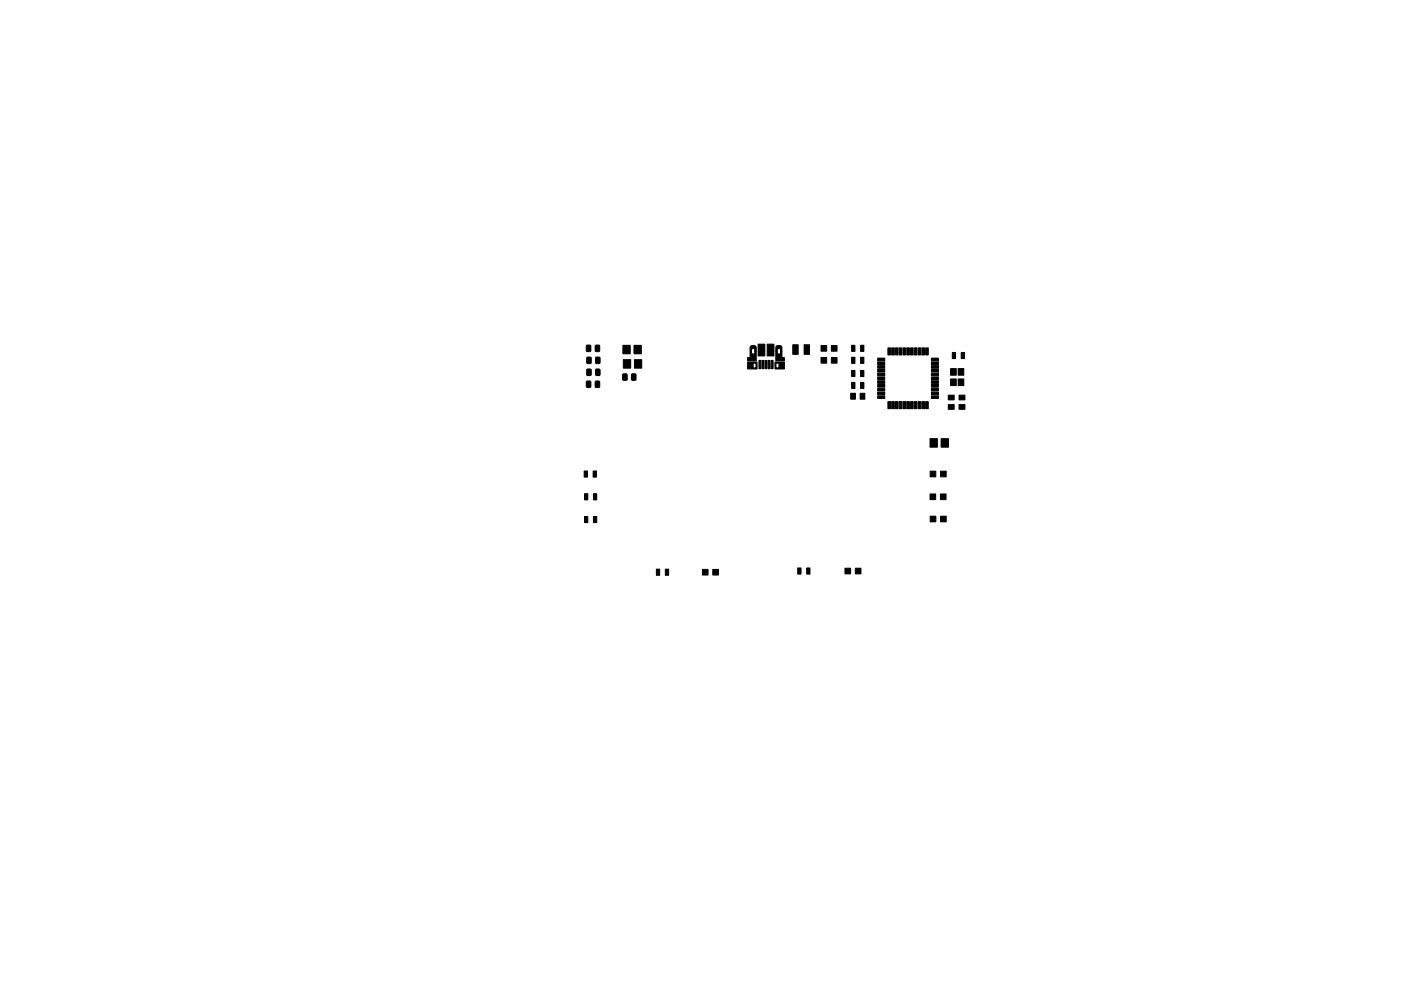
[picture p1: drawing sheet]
<svg xmlns="http://www.w3.org/2000/svg" width="297mm" height="210mm" viewBox="0 0 297 210" stroke-linecap="round" stroke-linejoin="round" font-family="sans-serif">
<g fill="#000" stroke="#000" stroke-width=".21">
<path d="M124.4 73.3h.8v1.3l-.9-.1zM124.5 75.8l.8 .1v1.2l-.9-.1zM124.5 78.4h.8v1.2h-.9zM126.3 73.3h.8l-.1 1.3-.8-.1zM126.3 75.8l.9 .1-.1 1.2-.8-.1zM126.3 78.4h.9l-.1 1.2h-.8zM132.1 79.4h.8v1.3l-.9-.1zM132.1 73.3h1.5v1.8h-1.5zM132.2 76.3h1.5v1.8h-1.5zM133.9 79.4h.9l-.1 1.3-.8-.1zM134.4 73.3h1.6v1.8h-1.6zM134.5 76.3h1.6v1.8h-1.6z"/>
<path d="M158.5 77.6h1.2v.3l.3 .2 .3-.2v-.3h.2v.7h-2zM158.5 76.8h2v.8h-.2v-.4l-.3-.2-.3 .2v.4h-1.2zM159 74.5h.3l.1 .4 .3 .2 .3-.1v-.5h.3v2.1h-1.8v-.7h.5zM159.2 73.5l.3-.2 .7 .1 .1 1.1h-.3v-.4l-.3-.2-.3 .2-.1 .4h-.3zM160.9 76.5h.4v1.7h-.4zM161.6 76.5h.4v1.7h-.4zM160.7 73h1.5v2.5h-1.5zM162.2 76.5h.4v1.7h-.4zM162.7 73h1.4v2.5h-1.4zM162.9 76.5h.4v1.7h-.4zM163.5 76.5h.4v1.7h-.4zM164.6 73.4l.8-.1 .2 .1 .2 1.1h-.3l-.1-.4-.3-.2-.3 .2v.4h-.3z"/>
<path d="M164.3 76.8h2v.7h-1.1l-.1-.3-.3-.2-.2 .2-.1 .3h-.2zM164.3 77.5h.2l.1 .4 .2 .2 .3-.2 .1-.4h1.1v.8h-2zM164.5 74.5h.3v.4l.3 .2 .3-.1 .1-.5h.3v1.4h.5v.7h-1.8zM168.1 73.1h1.1v2.1h-1.1zM170.5 73.1h1.1v2.1h-1.1zM174.1 73.3h1.2v1.2h-1.2zM174.1 75.8h1.2v1.2h-1.2zM176.3 73.3h1.2v1.2h-1.2zM176.3 75.8h1.2v1.2h-1.2zM180.6 78.6h.7v1.3h-.7zM180.6 73.3h.7v1.3h-.7zM180.6 75.8h.7v1.3h-.7z"/>
<path d="M182.5 78.6h.7v1.3h-.7zM182.5 73.3h.7v1.3h-.7zM182.5 75.8h.7v1.3h-.7zM186.1 79.2h1.5v.5h-1.5zM186.1 78.4h1.5v.5h-1.5zM186.1 77.6h1.5v.5h-1.5zM186.1 76.8h1.5v.5h-1.5zM186.1 76h1.5v.5h-1.5zM188.3 73.8h.5v1.5h-.5zM189.1 73.8h.5v1.5h-.5zM189.9 73.8h.5v1.5h-.5zM190.7 73.8h.5v1.5h-.5z"/>
<path d="M191.5 73.8h.5v1.5h-.5zM192.3 73.8h.5v1.5h-.5zM193.1 73.8h.5v1.5h-.5zM193.9 73.8h.5v1.5h-.5zM194.7 73.8h.5v1.5h-.5zM195.5 73.8h.5v1.5h-.5zM196.3 73.8h.5v1.5h-.5zM197.5 76h1.5v.5h-1.5zM197.5 76.8h1.5v.5h-1.5zM197.5 77.6h1.5v.5h-1.5zM197.5 78.4h1.5v.5h-1.5zM197.5 79.2h1.5v.5h-1.5z"/>
<path d="M201.9 74.8h.7v1.3h-.7zM201.5 78.2h1.2v1.4h-1.2zM203.8 74.8h.7v1.3h-.7zM203.1 78.2h1.2v1.4h-1.2zM123.9 99.9h.7v1.3h-.7zM124.4 80.9h.8v1.3l-.9-.1zM125.8 99.9h.7v1.3h-.7zM126.3 80.9h.8l-.1 1.3-.8-.1zM180.6 81.1h.7v1.3h-.7zM180.4 83.4h1v1.3h-1zM182.5 81.1h.7v1.3h-.7zM182.4 83.4h1v1.3h-1z"/>
<path d="M186.1 84h1.5v.5h-1.5zM186.1 83.2h1.5v.5h-1.5zM186.1 82.4h1.5v.5h-1.5zM186.1 81.6h1.5v.5h-1.5zM186.1 80.8h1.5v.5h-1.5zM186.1 80h1.5v.5h-1.5zM188.3 85.2h.5v1.5h-.5zM189.1 85.2h.5v1.5h-.5zM189.9 85.2h.5v1.5h-.5zM190.7 85.2h.5v1.5h-.5zM191.5 85.2h.5v1.5h-.5zM192.3 85.2h.5v1.5h-.5z"/>
<path d="M193.1 85.2h.5v1.5h-.5zM193.9 85.2h.5v1.5h-.5zM194.7 85.2h.5v1.5h-.5zM195.5 85.2h.5v1.5h-.5zM196.3 85.2h.5v1.5h-.5zM197.2 93.1h1.5v1.8h-1.5zM197.5 80h1.5v.5h-1.5zM197.5 80.8h1.5v.5h-1.5zM197.5 81.6h1.5v.5h-1.5zM197.5 82.4h1.5v.5h-1.5zM197.5 83.2h1.5v.5h-1.5zM197.5 84h1.5v.5h-1.5z"/>
<path d="M197.2 100h1.2v1.2h-1.2zM199.5 93.1h1.6v1.8h-1.6zM199.4 100h1.2v1.2h-1.2zM201.1 83.8h1.2v1h-1.2zM201.1 85.8h1.2v1h-1.2zM201.5 80.4h1.2v1.4h-1.2zM203.3 83.8h1.3v1h-1.3zM203.3 85.8h1.3v1h-1.3zM203.1 80.4h1.2v1.4h-1.2zM123.9 104.8h.7v1.3h-.7zM123.9 109.6h.7v1.3h-.7zM125.8 104.8h.7v1.3h-.7z"/>
<path d="M125.8 109.6h.7v1.3h-.7zM197.2 104.8h1.2v1.2h-1.2zM197.2 109.5h1.2v1.2h-1.2zM199.4 104.8h1.2v1.2h-1.2zM199.4 109.5h1.2v1.2h-1.2zM139.2 120.8h.7v1.3h-.7zM141.1 120.8h.7v1.3h-.7zM148.9 120.8h1.2v1.2h-1.2zM151.1 120.8h1.2v1.2h-1.2zM169.1 120.5h.7v1.3h-.7zM171 120.5h.7v1.3h-.7zM179.1 120.6h1.2v1.2h-1.2z"/>
<path d="M181.3 120.6h1.2v1.2h-1.2z"/>
</g>
</svg>
